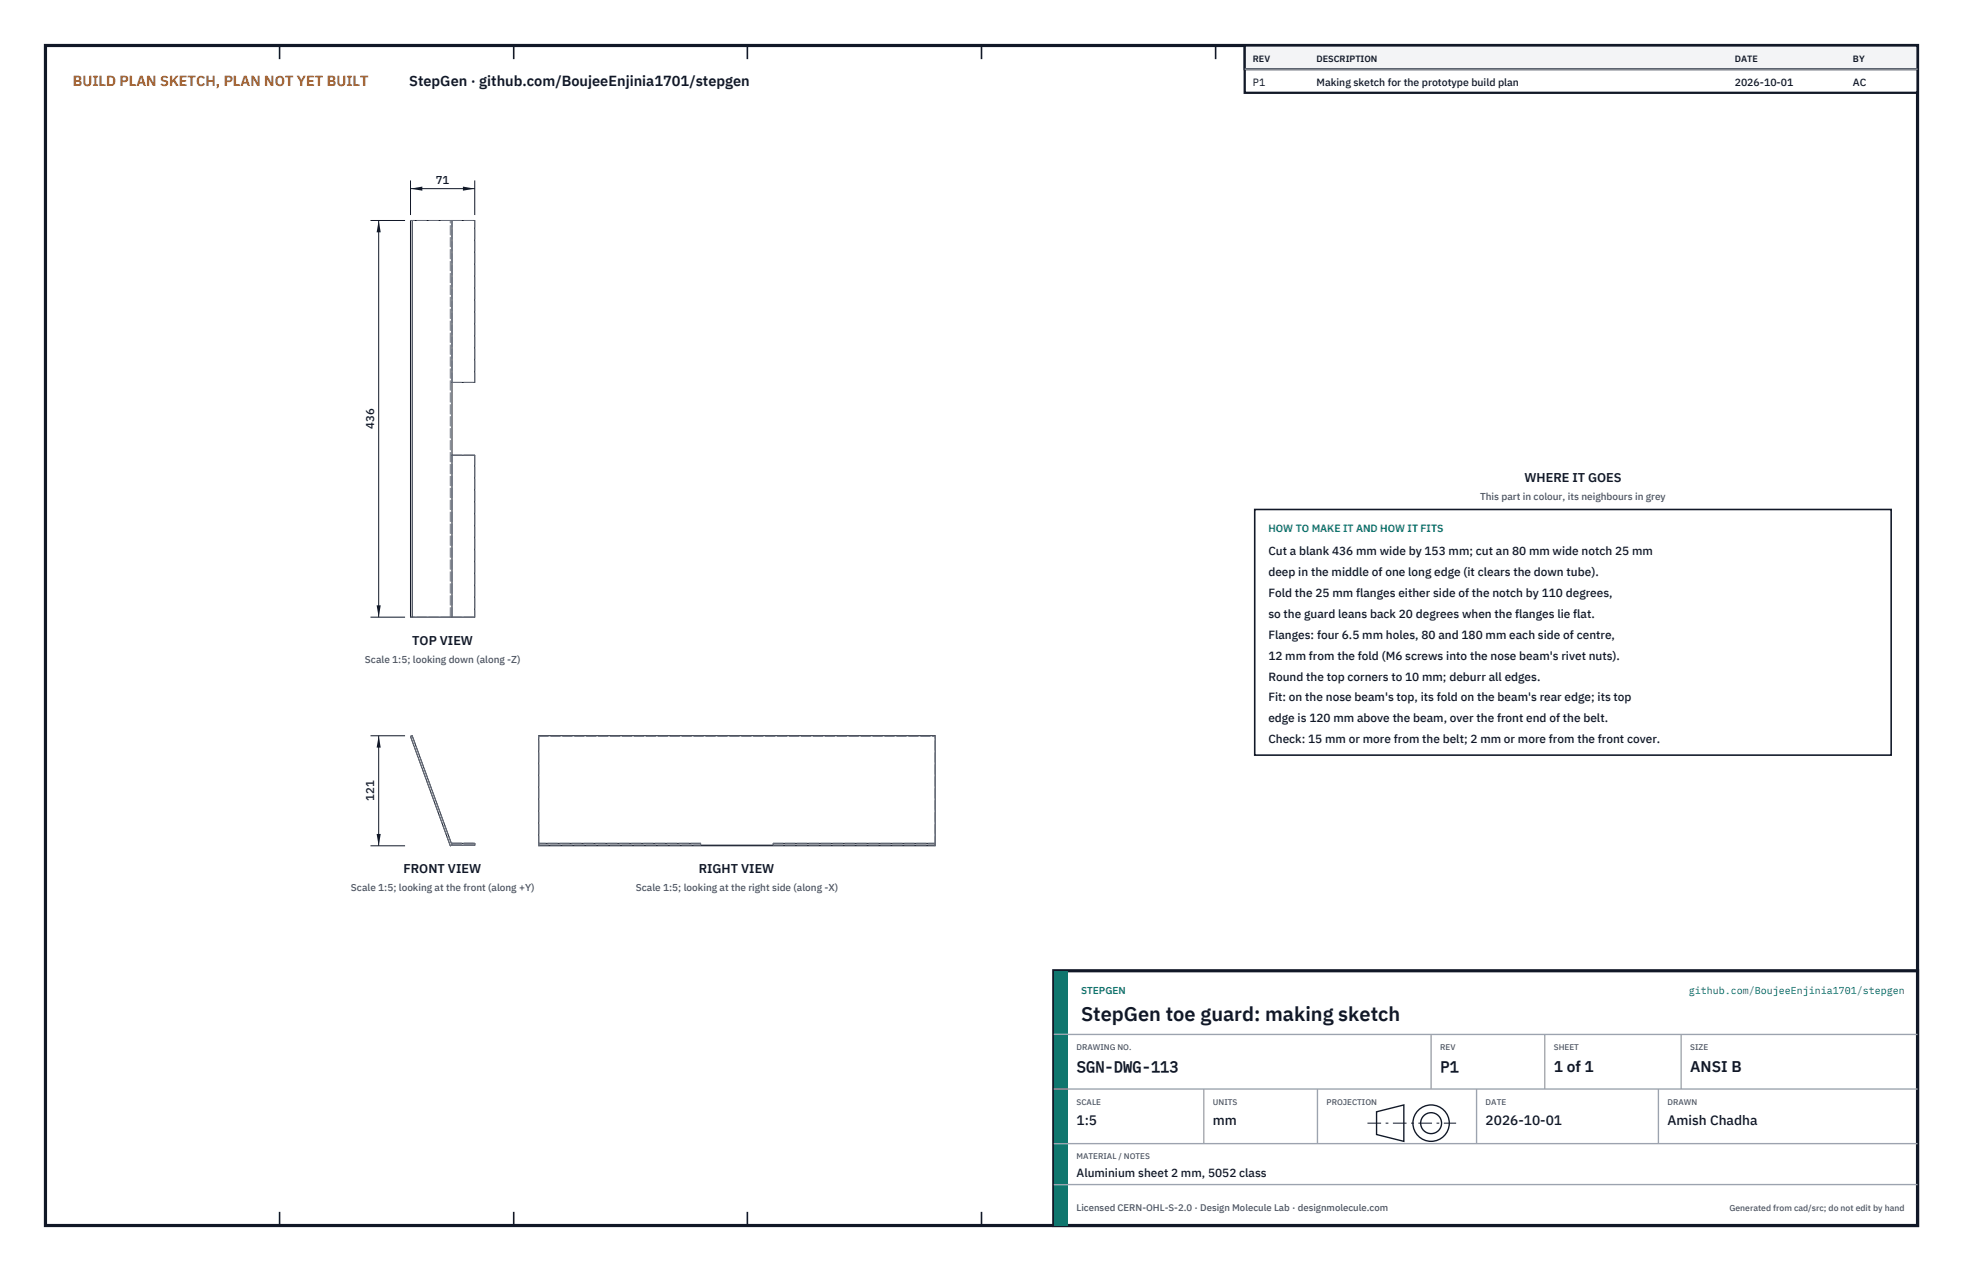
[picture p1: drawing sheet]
<svg xmlns="http://www.w3.org/2000/svg" width="432mm" height="279mm" viewBox="0 0 432 279" stroke-linecap="round" stroke-linejoin="round" font-family="sans-serif">
<defs><g id="words">
<text font-size="4.4" fill="#111827" x="237.8" y="224.4">StepGen toe guard: making sketch</text>
<g font-size="3.4" fill="#111827">
<text x="236.8" y="235.6">SGN-DWG-113</text>
<text x="316.8" y="235.6">P1</text>
<text x="341.8" y="235.6">1 of 1</text>
<text x="371.8" y="235.6">ANSI B</text>
</g>
<text font-size="3.2" fill="#b45309" x="16" y="19">BUILD PLAN SKETCH, PLAN NOT YET BUILT</text>
<text font-size="3.2" fill="#111827" x="90" y="19">StepGen · github.com/BoujeeEnjinia1701/stepgen</text>
<g font-size="3" fill="#111827">
<text x="236.8" y="247.2">1:5</text>
<text x="266.8" y="247.2">mm</text>
<text x="326.8" y="247.2">2026-10-01</text>
<text x="366.8" y="247.2">Amish Chadha</text>
</g>
<g font-size="2.8" fill="#111827">
<text x="335.3" y="106">WHERE IT GOES</text>
<text x="90.7" y="141.7">TOP VIEW</text>
<text x="88.8" y="192">FRONT VIEW</text>
<text x="153.7" y="192">RIGHT VIEW</text>
</g>
<g font-size="2.6" fill="#111827">
<text x="279" y="122">Cut a blank 436 mm wide by 153 mm; cut an 80 mm wide notch 25 mm</text>
<text x="279" y="126.6">deep in the middle of one long edge (it clears the down tube).</text>
<text x="279" y="131.2">Fold the 25 mm flanges either side of the notch by 110 degrees,</text>
<text x="279" y="135.8">so the guard leans back 20 degrees when the flanges lie flat.</text>
<text x="279" y="140.4">Flanges: four 6.5 mm holes, 80 and 180 mm each side of centre,</text>
<text x="279" y="145">12 mm from the fold (M6 screws into the nose beam's rivet nuts).</text>
<text x="279" y="149.6">Round the top corners to 10 mm; deburr all edges.</text>
<text x="279" y="154.2">Fit: on the nose beam's top, its fold on the beam's rear edge; its top</text>
<text x="279" y="158.8">edge is 120 mm above the beam, over the front end of the belt.</text>
<text x="279" y="163.4">Check: 15 mm or more from the belt; 2 mm or more from the front cover.</text>
<text x="236.8" y="258.8">Aluminium sheet 2 mm, 5052 class</text>
</g>
<g font-size="2.5" fill="#111827">
<text x="95.8" y="40.5">71</text>
<text x="82.3" y="94.3" transform="rotate(-90 82.3 94.3)">436</text>
<text x="82.3" y="176.1" transform="rotate(-90 82.3 176.1)">121</text>
</g>
<g font-size="2.3" fill="#111827">
<text x="275.6" y="18.8">P1</text>
<text x="289.6" y="18.8">Making sketch for the prototype build plan</text>
<text x="381.6" y="18.8">2026-10-01</text>
<text x="407.6" y="18.8">AC</text>
</g>
<text font-size="2.3" fill="#0f766e" x="279" y="117">HOW TO MAKE IT AND HOW IT FITS</text>
<g font-size="2.2" fill="#4b5563">
<text x="325.6" y="110">This part in colour, its neighbours in grey</text>
<text x="80.3" y="145.7">Scale 1:5; looking down (along -Z)</text>
<text x="77.2" y="196">Scale 1:5; looking at the front (along +Y)</text>
<text x="139.9" y="196">Scale 1:5; looking at the right side (along -X)</text>
</g>
<g font-size="2.2" fill="#0f766e">
<text x="237.8" y="218.4">STEPGEN</text>
<text x="371.5" y="218.4">github.com/BoujeeEnjinia1701/stepgen</text>
</g>
<text font-size="2.1" fill="#4b5563" x="236.8" y="266.2">Licensed CERN-OHL-S-2.0 · Design Molecule Lab · designmolecule.com</text>
<g font-size="2" fill="#111827">
<text x="275.6" y="13.6">REV</text>
<text x="289.6" y="13.6">DESCRIPTION</text>
<text x="381.6" y="13.6">DATE</text>
<text x="407.6" y="13.6">BY</text>
</g>
<text font-size="1.9" fill="#4b5563" x="380.4" y="266.2">Generated from cad/src; do not edit by hand</text>
<g font-size="1.8" fill="#4b5563">
<text x="236.8" y="230.8">DRAWING NO.</text>
<text x="316.8" y="230.8">REV</text>
<text x="341.8" y="230.8">SHEET</text>
<text x="371.8" y="230.8">SIZE</text>
<text x="236.8" y="242.8">SCALE</text>
<text x="266.8" y="242.8">UNITS</text>
<text x="291.8" y="242.8">PROJECTION</text>
<text x="326.8" y="242.8">DATE</text>
<text x="366.8" y="242.8">DRAWN</text>
<text x="236.8" y="254.8">MATERIAL / NOTES</text>
</g>
</g></defs>
<path d="M10 10h411.8v259.4h-411.8z" fill="none" stroke="#111827" stroke-width=".7" stroke-linecap="butt"/>
<g fill="none" stroke="#111827" stroke-width=".35">
<path d="M61.5 10v3M113 10v3M164.4 10v3M215.9 10v3M267.4 10v3M318.9 10v3M370.3 10v3M61.5 266.4v3M113 266.4v3M164.4 266.4v3M215.9 266.4v3M267.4 266.4v3"/>
<path d="M318.9 266.4v3M370.3 266.4v3"/>
</g>
<path d="M90.7 48.5v87.2M99.4 48.5v87.2M99.4 84.1h5v-35.6h-14.1v87.2h14.1v-35.6h-5M90.3 161.9l.4-.2 8.7 24.1-.4 .1zM118.5 161.7h87.2v24.2h-87.2zM99.4 185.4h5v.4h-5zM118.5 185.4h35.6v.4M118.5 185.8h87.2M205.7 185.4h-35.6v.4" fill="none" stroke="#111727" stroke-width=".22"/>
<g fill="none" stroke="#6a7180" stroke-width=".22" stroke-dasharray="2.1 .5">
<path d="M99 48.5h-8.7M99 48.5h.4M99.4 48.5h5M99.4 84.1v-35.6M99.4 84.1h5M104.4 84.1v-35.6M99.4 100.1h5M104.4 100.1v35.6M99 135.7h-8.7M99 135.7v-87.2M99 135.7h.4M99.4 135.7v-35.6"/>
<path d="M99.4 135.7h5M90.3 161.9l.4-.2M118.5 161.9h87.2M118.5 161.9v-.2M205.7 161.9v-.2M99 185.9l-8.7-24M99 185.9l.4-.1M99.4 185.8l-8.7-24.1M99.4 185.8v-.4M99.4 185.8h5M99.4 185.4h5M104.4 185.8v-.4"/>
<path d="M118.5 185.9v-24M118.5 185.8v-.4M118.5 185.8h35.6M154.1 185.8v-.4M154.1 185.4h-35.6M170.1 185.8h35.6M170.1 185.8v-.4M170.1 185.4h35.6M205.7 185.9v-24M205.7 185.8v-.4"/>
</g>
<path d="M90.3 39.7v7.6M104.4 39.7v7.6M90.3 41.5h14.1" fill="none" stroke="#111827" stroke-width=".22"/>
<path d="M90.3 41.5l2.6-.5v.9zM101.8 41v.9l2.6-.4z" fill="#111827"/>
<path d="M81.5 48.5h7.6M83.3 48.5v87.2M81.5 135.7h7.6" fill="none" stroke="#111827" stroke-width=".22"/>
<path d="M83.3 48.5l-.5 2.6h.9zM82.8 133.1h.9l-.4 2.6z" fill="#111827"/>
<path d="M81.5 161.7h7.6M83.3 161.7v24.2M81.5 185.9h7.6" fill="none" stroke="#111827" stroke-width=".22"/>
<path d="M83.3 161.7l-.5 2.6h.9zM82.8 183.3h.9l-.4 2.6z" fill="#111827"/>
<path d="M276 112h140v54h-140z" fill="#fff" stroke="#111827" stroke-width=".35"/>
<path d="M273.8 10h148v10.4h-148z" fill="#fff" stroke="#111827" stroke-width=".5"/>
<path d="M273.8 10h148v5.2h-148z" fill="#f3f4f6" stroke="#111827" stroke-width=".5"/>
<path d="M273.8 15.2h148" fill="none" stroke="#9ca3af" stroke-width=".3"/>
<path d="M231.8 213.4h190v56h-190z" fill="#fff" stroke="#111827" stroke-width=".7" stroke-linecap="butt"/>
<path d="M231.8 213.4h3v56h-3z" fill="#0f766e"/>
<path d="M231.8 227.4h190M231.8 239.4h190M264.8 239.4v12M289.8 239.4v12M314.8 227.4v12M324.8 239.4v12M339.8 227.4v12M364.8 239.4v12M369.8 227.4v12M231.8 251.4h190M231.8 260.4h190" fill="none" stroke="#9ca3af" stroke-width=".3"/>
<g fill="none" stroke="#111827" stroke-width=".3">
<path d="M302.8 244.4l6-1.5v8l-6-1.5z"/>
<circle cx="314.8" cy="246.9" r="4"/>
<circle cx="314.8" cy="246.9" r="2.3"/>
</g>
<path d="M300.8 246.9h19.5" fill="none" stroke="#111827" stroke-width=".22" stroke-dasharray="3 1 .6 1" stroke-linecap="butt"/>
<use href="#words"/>
</svg>
